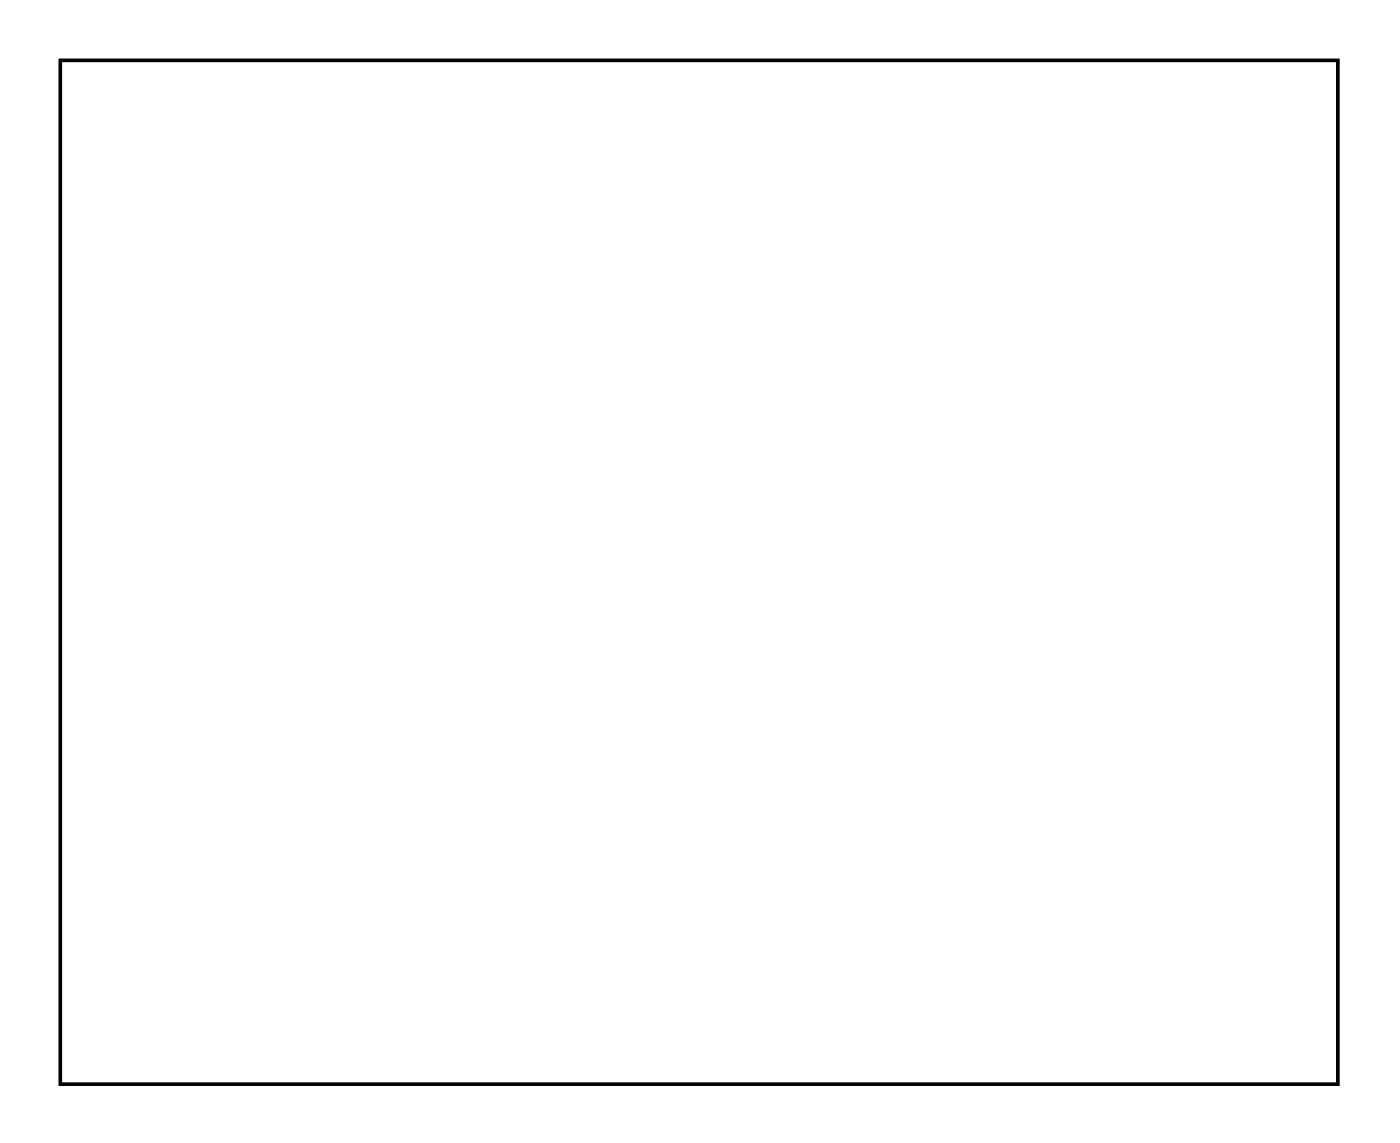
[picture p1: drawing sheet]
<svg xmlns="http://www.w3.org/2000/svg" width="84mm" height="69mm" viewBox="0 0 84 69" stroke-linecap="round" stroke-linejoin="round" font-family="sans-serif">
<path d="M3.6 3.6h77v61.7h-77z" fill="none" stroke="#000" stroke-width=".2"/>
<path d="M3.6 3.6h77v61.7h-77zM3.6 3.6v61.7h77v-61.7z" fill="#000"/>
<circle cx="38.8" cy="44.6" r=".74" fill="#fff"/>
<circle cx="38.8" cy="44.6" r=".74" fill="none" stroke="#fff" stroke-width=".76" stroke-linecap="butt"/>
<circle cx="38.8" cy="47.1" r=".74" fill="#fff"/>
<circle cx="38.8" cy="47.1" r=".74" fill="none" stroke="#fff" stroke-width=".76" stroke-linecap="butt"/>
<circle cx="38.8" cy="49.7" r=".74" fill="#fff"/>
<circle cx="38.8" cy="49.7" r=".74" fill="none" stroke="#fff" stroke-width=".76" stroke-linecap="butt"/>
<circle cx="38.8" cy="44.6" r=".74" fill="#fff"/>
<circle cx="38.8" cy="44.6" r=".74" fill="none" stroke="#fff" stroke-width=".76" stroke-linecap="butt"/>
<circle cx="38.8" cy="47.1" r=".74" fill="#fff"/>
<circle cx="38.8" cy="47.1" r=".74" fill="none" stroke="#fff" stroke-width=".76" stroke-linecap="butt"/>
<circle cx="38.8" cy="49.7" r=".74" fill="#fff"/>
<circle cx="38.8" cy="49.7" r=".74" fill="none" stroke="#fff" stroke-width=".76" stroke-linecap="butt"/>
<circle cx="41.4" cy="49.7" r=".74" fill="#fff"/>
<circle cx="41.4" cy="49.7" r=".74" fill="none" stroke="#fff" stroke-width=".76" stroke-linecap="butt"/>
<circle cx="41.4" cy="47.1" r=".74" fill="#fff"/>
<circle cx="41.4" cy="47.1" r=".74" fill="none" stroke="#fff" stroke-width=".76" stroke-linecap="butt"/>
<circle cx="41.4" cy="44.6" r=".74" fill="#fff"/>
<circle cx="41.4" cy="44.6" r=".74" fill="none" stroke="#fff" stroke-width=".76" stroke-linecap="butt"/>
<circle cx="41.4" cy="14.1" r="1.52" fill="#fff"/>
<circle cx="41.4" cy="14.1" r="1.52" fill="none" stroke="#fff" stroke-width=".76" stroke-linecap="butt"/>
<circle cx="41.4" cy="8" r="1.52" fill="#fff"/>
<circle cx="41.4" cy="8" r="1.52" fill="none" stroke="#fff" stroke-width=".76" stroke-linecap="butt"/>
<circle cx="36.5" cy="11" r="1.52" fill="#fff"/>
<circle cx="36.5" cy="11" r="1.52" fill="none" stroke="#fff" stroke-width=".76" stroke-linecap="butt"/>
<circle cx="33.8" cy="59.8" r=".84" fill="#fff"/>
<circle cx="33.8" cy="59.8" r=".84" fill="none" stroke="#fff" stroke-width=".79" stroke-linecap="butt"/>
<circle cx="38.8" cy="59.8" r=".84" fill="#fff"/>
<circle cx="38.8" cy="59.8" r=".84" fill="none" stroke="#fff" stroke-width=".79" stroke-linecap="butt"/>
<circle cx="44" cy="59.8" r=".84" fill="#fff"/>
<circle cx="44" cy="59.8" r=".84" fill="none" stroke="#fff" stroke-width=".79" stroke-linecap="butt"/>
<circle cx="49" cy="59.8" r=".84" fill="#fff"/>
<circle cx="49" cy="59.8" r=".84" fill="none" stroke="#fff" stroke-width=".79" stroke-linecap="butt"/>
<circle cx="28.7" cy="19.2" r=".74" fill="#fff"/>
<circle cx="28.7" cy="19.2" r=".74" fill="none" stroke="#fff" stroke-width=".76" stroke-linecap="butt"/>
<circle cx="28.7" cy="21.7" r=".74" fill="#fff"/>
<circle cx="28.7" cy="21.7" r=".74" fill="none" stroke="#fff" stroke-width=".76" stroke-linecap="butt"/>
<circle cx="28.7" cy="24.3" r=".74" fill="#fff"/>
<circle cx="28.7" cy="24.3" r=".74" fill="none" stroke="#fff" stroke-width=".76" stroke-linecap="butt"/>
<circle cx="28.7" cy="26.8" r=".74" fill="#fff"/>
<circle cx="28.7" cy="26.8" r=".74" fill="none" stroke="#fff" stroke-width=".76" stroke-linecap="butt"/>
<circle cx="28.7" cy="29.3" r=".74" fill="#fff"/>
<circle cx="28.7" cy="29.3" r=".74" fill="none" stroke="#fff" stroke-width=".76" stroke-linecap="butt"/>
<circle cx="28.7" cy="31.9" r=".74" fill="#fff"/>
<circle cx="28.7" cy="31.9" r=".74" fill="none" stroke="#fff" stroke-width=".76" stroke-linecap="butt"/>
<circle cx="28.7" cy="34.4" r=".74" fill="#fff"/>
<circle cx="28.7" cy="34.4" r=".74" fill="none" stroke="#fff" stroke-width=".76" stroke-linecap="butt"/>
<circle cx="28.7" cy="37" r=".74" fill="#fff"/>
<circle cx="28.7" cy="37" r=".74" fill="none" stroke="#fff" stroke-width=".76" stroke-linecap="butt"/>
<circle cx="28.7" cy="39.5" r=".74" fill="#fff"/>
<circle cx="28.7" cy="39.5" r=".74" fill="none" stroke="#fff" stroke-width=".76" stroke-linecap="butt"/>
<circle cx="28.7" cy="42" r=".74" fill="#fff"/>
<circle cx="28.7" cy="42" r=".74" fill="none" stroke="#fff" stroke-width=".76" stroke-linecap="butt"/>
<circle cx="28.7" cy="44.6" r=".74" fill="#fff"/>
<circle cx="28.7" cy="44.6" r=".74" fill="none" stroke="#fff" stroke-width=".76" stroke-linecap="butt"/>
<circle cx="28.7" cy="47.1" r=".74" fill="#fff"/>
<circle cx="28.7" cy="47.1" r=".74" fill="none" stroke="#fff" stroke-width=".76" stroke-linecap="butt"/>
<circle cx="28.7" cy="49.7" r=".74" fill="#fff"/>
<circle cx="28.7" cy="49.7" r=".74" fill="none" stroke="#fff" stroke-width=".76" stroke-linecap="butt"/>
<circle cx="28.7" cy="52.2" r=".74" fill="#fff"/>
<circle cx="28.7" cy="52.2" r=".74" fill="none" stroke="#fff" stroke-width=".76" stroke-linecap="butt"/>
<circle cx="36.3" cy="37" r=".6" fill="#fff"/>
<circle cx="36.3" cy="37" r=".6" fill="none" stroke="#fff" stroke-width=".76" stroke-linecap="butt"/>
<circle cx="36.3" cy="34.4" r=".6" fill="#fff"/>
<circle cx="36.3" cy="34.4" r=".6" fill="none" stroke="#fff" stroke-width=".76" stroke-linecap="butt"/>
<circle cx="36.3" cy="31.9" r=".6" fill="#fff"/>
<circle cx="36.3" cy="31.9" r=".6" fill="none" stroke="#fff" stroke-width=".76" stroke-linecap="butt"/>
<circle cx="36.3" cy="29.3" r=".6" fill="#fff"/>
<circle cx="36.3" cy="29.3" r=".6" fill="none" stroke="#fff" stroke-width=".76" stroke-linecap="butt"/>
<circle cx="36.3" cy="26.8" r=".6" fill="#fff"/>
<circle cx="36.3" cy="26.8" r=".6" fill="none" stroke="#fff" stroke-width=".76" stroke-linecap="butt"/>
<circle cx="36.3" cy="24.3" r=".6" fill="#fff"/>
<circle cx="36.3" cy="24.3" r=".6" fill="none" stroke="#fff" stroke-width=".76" stroke-linecap="butt"/>
<circle cx="43.9" cy="24.3" r=".6" fill="#fff"/>
<circle cx="43.9" cy="24.3" r=".6" fill="none" stroke="#fff" stroke-width=".76" stroke-linecap="butt"/>
<circle cx="43.9" cy="26.8" r=".6" fill="#fff"/>
<circle cx="43.9" cy="26.8" r=".6" fill="none" stroke="#fff" stroke-width=".76" stroke-linecap="butt"/>
<circle cx="43.9" cy="29.3" r=".6" fill="#fff"/>
<circle cx="43.9" cy="29.3" r=".6" fill="none" stroke="#fff" stroke-width=".76" stroke-linecap="butt"/>
<circle cx="43.9" cy="31.9" r=".6" fill="#fff"/>
<circle cx="43.9" cy="31.9" r=".6" fill="none" stroke="#fff" stroke-width=".76" stroke-linecap="butt"/>
<circle cx="43.9" cy="34.4" r=".6" fill="#fff"/>
<circle cx="43.9" cy="34.4" r=".6" fill="none" stroke="#fff" stroke-width=".76" stroke-linecap="butt"/>
<circle cx="43.9" cy="37" r=".6" fill="#fff"/>
<circle cx="43.9" cy="37" r=".6" fill="none" stroke="#fff" stroke-width=".76" stroke-linecap="butt"/>
<circle cx="54.1" cy="19.2" r=".74" fill="#fff"/>
<circle cx="54.1" cy="19.2" r=".74" fill="none" stroke="#fff" stroke-width=".76" stroke-linecap="butt"/>
<circle cx="54.1" cy="21.7" r=".74" fill="#fff"/>
<circle cx="54.1" cy="21.7" r=".74" fill="none" stroke="#fff" stroke-width=".76" stroke-linecap="butt"/>
<circle cx="54.1" cy="24.3" r=".74" fill="#fff"/>
<circle cx="54.1" cy="24.3" r=".74" fill="none" stroke="#fff" stroke-width=".76" stroke-linecap="butt"/>
<circle cx="54.1" cy="26.8" r=".74" fill="#fff"/>
<circle cx="54.1" cy="26.8" r=".74" fill="none" stroke="#fff" stroke-width=".76" stroke-linecap="butt"/>
<circle cx="54.1" cy="29.3" r=".74" fill="#fff"/>
<circle cx="54.1" cy="29.3" r=".74" fill="none" stroke="#fff" stroke-width=".76" stroke-linecap="butt"/>
<circle cx="54.1" cy="31.9" r=".74" fill="#fff"/>
<circle cx="54.1" cy="31.9" r=".74" fill="none" stroke="#fff" stroke-width=".76" stroke-linecap="butt"/>
<circle cx="54.1" cy="34.4" r=".74" fill="#fff"/>
<circle cx="54.1" cy="34.4" r=".74" fill="none" stroke="#fff" stroke-width=".76" stroke-linecap="butt"/>
<circle cx="54.1" cy="37" r=".74" fill="#fff"/>
<circle cx="54.1" cy="37" r=".74" fill="none" stroke="#fff" stroke-width=".76" stroke-linecap="butt"/>
<circle cx="54.1" cy="39.5" r=".74" fill="#fff"/>
<circle cx="54.1" cy="39.5" r=".74" fill="none" stroke="#fff" stroke-width=".76" stroke-linecap="butt"/>
<circle cx="54.1" cy="42" r=".74" fill="#fff"/>
<circle cx="54.1" cy="42" r=".74" fill="none" stroke="#fff" stroke-width=".76" stroke-linecap="butt"/>
<circle cx="54.1" cy="44.6" r=".74" fill="#fff"/>
<circle cx="54.1" cy="44.6" r=".74" fill="none" stroke="#fff" stroke-width=".76" stroke-linecap="butt"/>
<circle cx="54.1" cy="47.1" r=".74" fill="#fff"/>
<circle cx="54.1" cy="47.1" r=".74" fill="none" stroke="#fff" stroke-width=".76" stroke-linecap="butt"/>
<circle cx="54.1" cy="49.7" r=".74" fill="#fff"/>
<circle cx="54.1" cy="49.7" r=".74" fill="none" stroke="#fff" stroke-width=".76" stroke-linecap="butt"/>
<circle cx="54.1" cy="52.2" r=".74" fill="#fff"/>
<circle cx="54.1" cy="52.2" r=".74" fill="none" stroke="#fff" stroke-width=".76" stroke-linecap="butt"/>
<circle cx="76.9" cy="49.7" r=".95" fill="#fff"/>
<circle cx="76.9" cy="49.7" r=".95" fill="none" stroke="#fff" stroke-width=".76" stroke-linecap="butt"/>
<circle cx="76.9" cy="21.7" r=".9" fill="#fff"/>
<circle cx="76.9" cy="21.7" r=".9" fill="none" stroke="#fff" stroke-width=".76" stroke-linecap="butt"/>
<circle cx="76.9" cy="31.9" r=".9" fill="#fff"/>
<circle cx="76.9" cy="31.9" r=".9" fill="none" stroke="#fff" stroke-width=".76" stroke-linecap="butt"/>
<circle cx="16" cy="11.6" r=".9" fill="#fff"/>
<circle cx="16" cy="11.6" r=".9" fill="none" stroke="#fff" stroke-width=".76" stroke-linecap="butt"/>
<circle cx="16" cy="21.7" r=".9" fill="#fff"/>
<circle cx="16" cy="21.7" r=".9" fill="none" stroke="#fff" stroke-width=".76" stroke-linecap="butt"/>
<circle cx="16" cy="31.9" r=".9" fill="#fff"/>
<circle cx="16" cy="31.9" r=".9" fill="none" stroke="#fff" stroke-width=".76" stroke-linecap="butt"/>
<circle cx="16" cy="42" r=".9" fill="#fff"/>
<circle cx="16" cy="42" r=".9" fill="none" stroke="#fff" stroke-width=".76" stroke-linecap="butt"/>
<circle cx="16" cy="52.2" r=".9" fill="#fff"/>
<circle cx="16" cy="52.2" r=".9" fill="none" stroke="#fff" stroke-width=".76" stroke-linecap="butt"/>
<circle cx="16" cy="62.4" r=".9" fill="#fff"/>
<circle cx="16" cy="62.4" r=".9" fill="none" stroke="#fff" stroke-width=".76" stroke-linecap="butt"/>
<circle cx="71.8" cy="49.7" r=".95" fill="#fff"/>
<circle cx="71.8" cy="49.7" r=".95" fill="none" stroke="#fff" stroke-width=".76" stroke-linecap="butt"/>
<circle cx="71.8" cy="31.9" r=".9" fill="#fff"/>
<circle cx="71.8" cy="31.9" r=".9" fill="none" stroke="#fff" stroke-width=".76" stroke-linecap="butt"/>
<circle cx="71.8" cy="21.7" r=".9" fill="#fff"/>
<circle cx="71.8" cy="21.7" r=".9" fill="none" stroke="#fff" stroke-width=".76" stroke-linecap="butt"/>
<circle cx="10.9" cy="11.6" r=".9" fill="#fff"/>
<circle cx="10.9" cy="11.6" r=".9" fill="none" stroke="#fff" stroke-width=".76" stroke-linecap="butt"/>
<circle cx="10.9" cy="21.7" r=".9" fill="#fff"/>
<circle cx="10.9" cy="21.7" r=".9" fill="none" stroke="#fff" stroke-width=".76" stroke-linecap="butt"/>
<circle cx="10.9" cy="31.9" r=".9" fill="#fff"/>
<circle cx="10.9" cy="31.9" r=".9" fill="none" stroke="#fff" stroke-width=".76" stroke-linecap="butt"/>
<circle cx="10.9" cy="42" r=".9" fill="#fff"/>
<circle cx="10.9" cy="42" r=".9" fill="none" stroke="#fff" stroke-width=".76" stroke-linecap="butt"/>
<circle cx="10.9" cy="52.2" r=".9" fill="#fff"/>
<circle cx="10.9" cy="52.2" r=".9" fill="none" stroke="#fff" stroke-width=".76" stroke-linecap="butt"/>
<circle cx="10.9" cy="62.4" r=".9" fill="#fff"/>
<circle cx="10.9" cy="62.4" r=".9" fill="none" stroke="#fff" stroke-width=".76" stroke-linecap="butt"/>
<circle cx="76.9" cy="44.6" r=".95" fill="#fff"/>
<circle cx="76.9" cy="44.6" r=".95" fill="none" stroke="#fff" stroke-width=".76" stroke-linecap="butt"/>
<circle cx="76.9" cy="16.6" r=".9" fill="#fff"/>
<circle cx="76.9" cy="16.6" r=".9" fill="none" stroke="#fff" stroke-width=".76" stroke-linecap="butt"/>
<circle cx="76.9" cy="26.8" r=".9" fill="#fff"/>
<circle cx="76.9" cy="26.8" r=".9" fill="none" stroke="#fff" stroke-width=".76" stroke-linecap="butt"/>
<circle cx="16" cy="6.5" r=".9" fill="#fff"/>
<circle cx="16" cy="6.5" r=".9" fill="none" stroke="#fff" stroke-width=".76" stroke-linecap="butt"/>
<circle cx="16" cy="16.6" r=".9" fill="#fff"/>
<circle cx="16" cy="16.6" r=".9" fill="none" stroke="#fff" stroke-width=".76" stroke-linecap="butt"/>
<circle cx="16" cy="26.8" r=".9" fill="#fff"/>
<circle cx="16" cy="26.8" r=".9" fill="none" stroke="#fff" stroke-width=".76" stroke-linecap="butt"/>
<circle cx="16" cy="37" r=".9" fill="#fff"/>
<circle cx="16" cy="37" r=".9" fill="none" stroke="#fff" stroke-width=".76" stroke-linecap="butt"/>
<circle cx="16" cy="47.1" r=".9" fill="#fff"/>
<circle cx="16" cy="47.1" r=".9" fill="none" stroke="#fff" stroke-width=".76" stroke-linecap="butt"/>
<circle cx="16" cy="57.3" r=".9" fill="#fff"/>
<circle cx="16" cy="57.3" r=".9" fill="none" stroke="#fff" stroke-width=".76" stroke-linecap="butt"/>
<circle cx="71.8" cy="44.6" r=".95" fill="#fff"/>
<circle cx="71.8" cy="44.6" r=".95" fill="none" stroke="#fff" stroke-width=".76" stroke-linecap="butt"/>
<circle cx="71.8" cy="26.8" r=".9" fill="#fff"/>
<circle cx="71.8" cy="26.8" r=".9" fill="none" stroke="#fff" stroke-width=".76" stroke-linecap="butt"/>
<circle cx="71.8" cy="16.6" r=".9" fill="#fff"/>
<circle cx="71.8" cy="16.6" r=".9" fill="none" stroke="#fff" stroke-width=".76" stroke-linecap="butt"/>
<circle cx="10.9" cy="6.5" r=".9" fill="#fff"/>
<circle cx="10.9" cy="6.5" r=".9" fill="none" stroke="#fff" stroke-width=".76" stroke-linecap="butt"/>
<circle cx="10.9" cy="16.6" r=".9" fill="#fff"/>
<circle cx="10.9" cy="16.6" r=".9" fill="none" stroke="#fff" stroke-width=".76" stroke-linecap="butt"/>
<circle cx="10.9" cy="26.8" r=".9" fill="#fff"/>
<circle cx="10.9" cy="26.8" r=".9" fill="none" stroke="#fff" stroke-width=".76" stroke-linecap="butt"/>
<circle cx="10.9" cy="37" r=".9" fill="#fff"/>
<circle cx="10.9" cy="37" r=".9" fill="none" stroke="#fff" stroke-width=".76" stroke-linecap="butt"/>
<circle cx="10.9" cy="47.1" r=".9" fill="#fff"/>
<circle cx="10.9" cy="47.1" r=".9" fill="none" stroke="#fff" stroke-width=".76" stroke-linecap="butt"/>
<circle cx="10.9" cy="57.3" r=".9" fill="#fff"/>
<circle cx="10.9" cy="57.3" r=".9" fill="none" stroke="#fff" stroke-width=".76" stroke-linecap="butt"/>
<circle cx="64.2" cy="37" r=".74" fill="#fff"/>
<circle cx="64.2" cy="37" r=".74" fill="none" stroke="#fff" stroke-width=".76" stroke-linecap="butt"/>
<circle cx="64.2" cy="39.5" r=".74" fill="#fff"/>
<circle cx="64.2" cy="39.5" r=".74" fill="none" stroke="#fff" stroke-width=".76" stroke-linecap="butt"/>
<circle cx="64.2" cy="42" r=".74" fill="#fff"/>
<circle cx="64.2" cy="42" r=".74" fill="none" stroke="#fff" stroke-width=".76" stroke-linecap="butt"/>
<circle cx="64.2" cy="44.6" r=".74" fill="#fff"/>
<circle cx="64.2" cy="44.6" r=".74" fill="none" stroke="#fff" stroke-width=".76" stroke-linecap="butt"/>
<circle cx="64.2" cy="47.1" r=".74" fill="#fff"/>
<circle cx="64.2" cy="47.1" r=".74" fill="none" stroke="#fff" stroke-width=".76" stroke-linecap="butt"/>
<circle cx="33.7" cy="54.7" r=".35" fill="#fff"/>
<circle cx="33.7" cy="54.7" r=".35" fill="none" stroke="#fff" stroke-width=".55"/>
<circle cx="38.8" cy="54.7" r=".35" fill="#fff"/>
<circle cx="38.8" cy="54.7" r=".35" fill="none" stroke="#fff" stroke-width=".55"/>
<circle cx="49" cy="54.7" r=".35" fill="#fff"/>
<circle cx="49" cy="54.7" r=".35" fill="none" stroke="#fff" stroke-width=".55"/>
<circle cx="43.9" cy="54.7" r=".35" fill="#fff"/>
<circle cx="43.9" cy="54.7" r=".35" fill="none" stroke="#fff" stroke-width=".55"/>
<circle cx="36.3" cy="42" r=".35" fill="#fff"/>
<circle cx="36.3" cy="42" r=".35" fill="none" stroke="#fff" stroke-width=".55"/>
<circle cx="36.3" cy="39.5" r=".35" fill="#fff"/>
<circle cx="36.3" cy="39.5" r=".35" fill="none" stroke="#fff" stroke-width=".55"/>
<circle cx="43.9" cy="42" r=".35" fill="#fff"/>
<circle cx="43.9" cy="42" r=".35" fill="none" stroke="#fff" stroke-width=".55"/>
<circle cx="8.3" cy="34.4" r=".35" fill="#fff"/>
<circle cx="8.3" cy="34.4" r=".35" fill="none" stroke="#fff" stroke-width=".55"/>
<circle cx="23.6" cy="34.4" r=".35" fill="#fff"/>
<circle cx="23.6" cy="34.4" r=".35" fill="none" stroke="#fff" stroke-width=".55"/>
<circle cx="18.5" cy="11.6" r=".35" fill="#fff"/>
<circle cx="18.5" cy="11.6" r=".35" fill="none" stroke="#fff" stroke-width=".55"/>
<circle cx="18.5" cy="21.7" r=".35" fill="#fff"/>
<circle cx="18.5" cy="21.7" r=".35" fill="none" stroke="#fff" stroke-width=".55"/>
<circle cx="18.5" cy="31.9" r=".35" fill="#fff"/>
<circle cx="18.5" cy="31.9" r=".35" fill="none" stroke="#fff" stroke-width=".55"/>
<circle cx="18.5" cy="42" r=".35" fill="#fff"/>
<circle cx="18.5" cy="42" r=".35" fill="none" stroke="#fff" stroke-width=".55"/>
<circle cx="18.5" cy="52.2" r=".35" fill="#fff"/>
<circle cx="18.5" cy="52.2" r=".35" fill="none" stroke="#fff" stroke-width=".55"/>
<circle cx="18.5" cy="62.4" r=".35" fill="#fff"/>
<circle cx="18.5" cy="62.4" r=".35" fill="none" stroke="#fff" stroke-width=".55"/>
<circle cx="26.1" cy="37" r=".35" fill="#fff"/>
<circle cx="26.1" cy="37" r=".35" fill="none" stroke="#fff" stroke-width=".55"/>
<circle cx="43.9" cy="39.5" r=".35" fill="#fff"/>
<circle cx="43.9" cy="39.5" r=".35" fill="none" stroke="#fff" stroke-width=".55"/>
<circle cx="33.7" cy="24.3" r=".35" fill="#fff"/>
<circle cx="33.7" cy="24.3" r=".35" fill="none" stroke="#fff" stroke-width=".55"/>
<circle cx="33.7" cy="26.8" r=".35" fill="#fff"/>
<circle cx="33.7" cy="26.8" r=".35" fill="none" stroke="#fff" stroke-width=".55"/>
<circle cx="33.7" cy="29.3" r=".35" fill="#fff"/>
<circle cx="33.7" cy="29.3" r=".35" fill="none" stroke="#fff" stroke-width=".55"/>
<circle cx="33.7" cy="31.9" r=".35" fill="#fff"/>
<circle cx="33.7" cy="31.9" r=".35" fill="none" stroke="#fff" stroke-width=".55"/>
<circle cx="56.6" cy="47.1" r=".35" fill="#fff"/>
<circle cx="56.6" cy="47.1" r=".35" fill="none" stroke="#fff" stroke-width=".55"/>
<circle cx="56.6" cy="44.6" r=".35" fill="#fff"/>
<circle cx="56.6" cy="44.6" r=".35" fill="none" stroke="#fff" stroke-width=".55"/>
<circle cx="69.3" cy="21.7" r=".35" fill="#fff"/>
<circle cx="69.3" cy="21.7" r=".35" fill="none" stroke="#fff" stroke-width=".55"/>
<circle cx="76.9" cy="34.4" r=".35" fill="#fff"/>
<circle cx="76.9" cy="34.4" r=".35" fill="none" stroke="#fff" stroke-width=".55"/>
<circle cx="64.2" cy="34.4" r=".35" fill="#fff"/>
<circle cx="64.2" cy="34.4" r=".35" fill="none" stroke="#fff" stroke-width=".55"/>
</svg>
